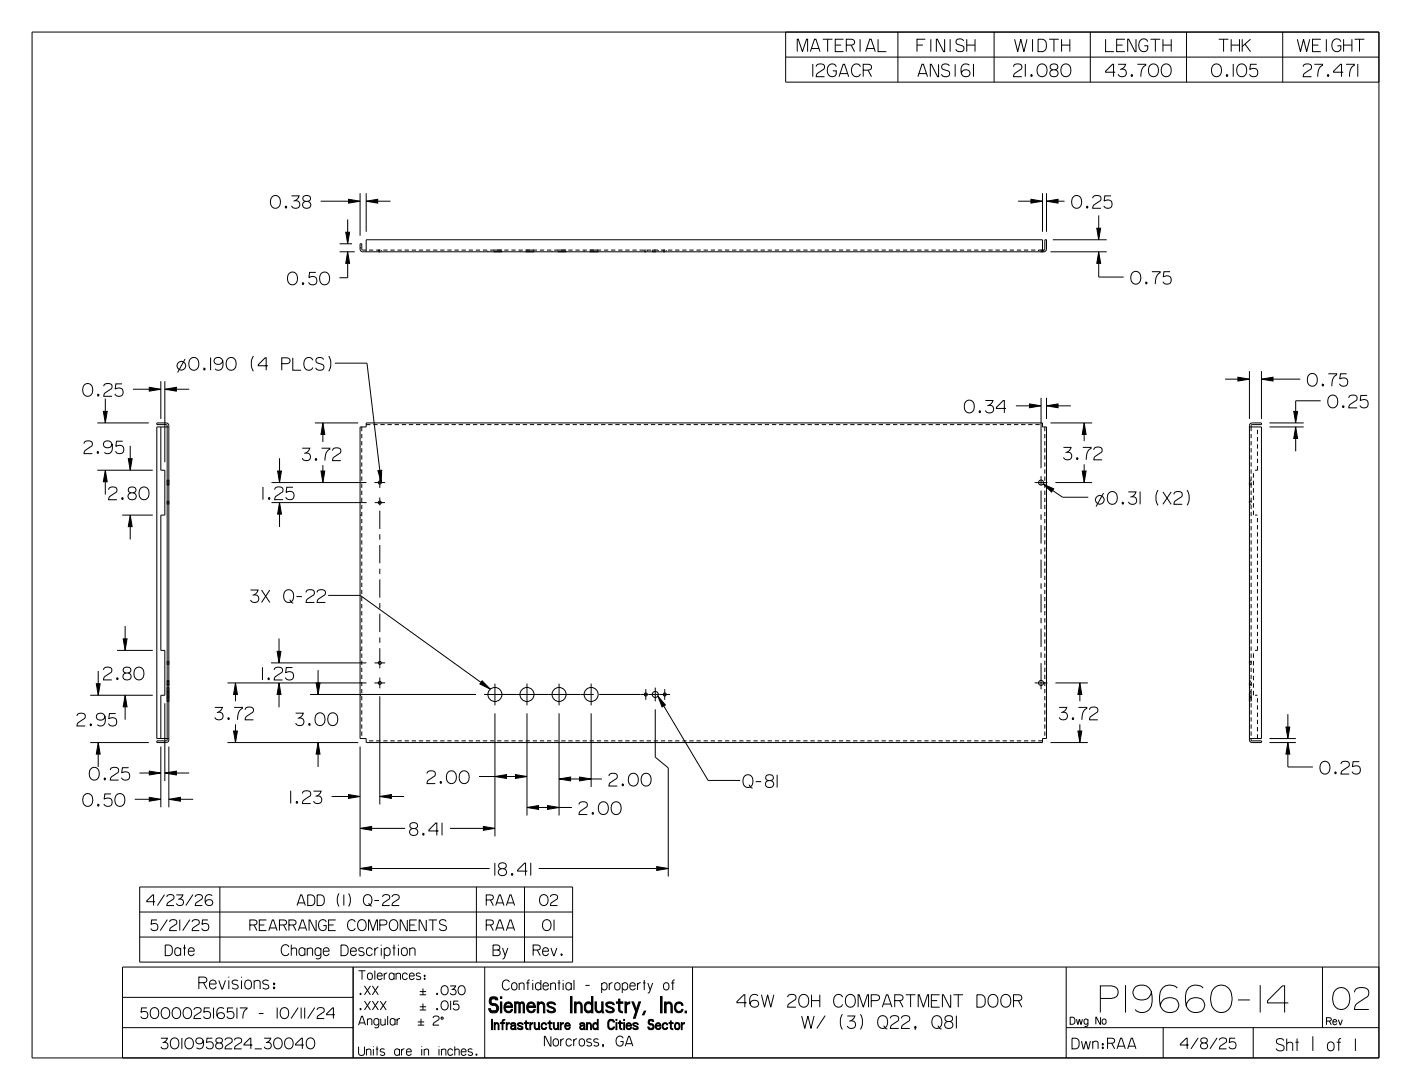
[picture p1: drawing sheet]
<svg xmlns="http://www.w3.org/2000/svg" width="279mm" height="216mm" viewBox="0 0 279 216" stroke-linecap="round" stroke-linejoin="round" font-family="sans-serif">
<defs><g id="words">
<text font-size="4.1" x="89.3" y="200.6">Siemens Industry, Inc.</text>
<text font-size="2.6" x="91.2" y="203.9">Infrastructure and Cities Sector</text>
<g font-size="2.2">
<text x="40.4" y="195.9">Revisions:</text>
<text x="253.3" y="208.2">Sht</text>
<text x="263.2" y="208.2">of</text>
</g>
<g font-size="2">
<text x="97.3" y="179.4">RAA</text>
<text x="97.3" y="184.3">RAA</text>
<text x="33.2" y="189.3">Date</text>
<text x="58.2" y="189.3">Change Description</text>
<text x="97.9" y="189.3">By</text>
<text x="106.2" y="189.3">Rev.</text>
<text x="219.3" y="207.8">RAA</text>
</g>
<g font-size="1.8">
<text x="102.4" y="196.1">Confidential - property of</text>
<text x="110" y="207.2">Norcross, GA</text>
</g>
<g font-size="1.7">
<text x="70.6" y="194">Tolerances:</text>
<text x="70.6" y="203.1">Angular</text>
<text x="70.6" y="209.1">Units are in inches.</text>
</g>
<g font-size="1.3">
<text x="211.9" y="202.9">Dwg No</text>
<text x="262.7" y="203">Rev</text>
</g>
</g></defs>
<g fill="none" stroke="#000" stroke-width=".2">
<path d="M6.3 6.3h266.7v203.2h-266.7zM155.6 6.3v10h117.4M155.6 11.3h117.4M157.9 10.2v-2.4h.2l.8 2.4 .8-2.4h.2v2.4M160.5 10.2l.8-2.4h.3l.8 2.4M160.7 9.6h1.5M160.9 12.7v2.5M161.6 13.2a.89 .89 0 0 1 .8-.6 .89 .89 0 0 1 .9 .5 .54 .54 0 0 1-.4 .7l-1.1 .8-.2 .6h1.7M162.9 7.8h1.9M163.9 7.8v2.4M165.4 8.9h1.2M165.6 13.2a.95 .95 0 0 0-1.2-.5 .95 .95 0 0 0-.6 1.1 1 1 0 0 0 .5 1.2 1 1 0 0 0 1.2-.2l.1-.8h-.7"/>
<path d="M166.1 15.2l.9-2.5h.2l.9 2.5M166.3 14.6h1.6M167 7.8h-1.6v2.4h1.6M167.6 8.9h1a.58 .58 0 0 0 .6-.5 .58 .58 0 0 0-.6-.6h-1v2.4M168.5 8.9l.7 1.3M170.3 7.8v2.4M170.4 13.2a.95 .95 0 0 0-1.2-.5 .95 .95 0 0 0-.6 1.1 1 1 0 0 0 .5 1.2 1 1 0 0 0 1.2-.2l.1-.2M170.9 13.9h1.1a.58 .58 0 0 0 .6-.6 .58 .58 0 0 0-.6-.6h-1.1v2.5M171.4 10.2l.8-2.4h.3l.8 2.4M171.6 9.6h1.5M171.9 13.9l.7 1.3M173.9 7.8v2.4h1.6"/>
<path d="M177.8 6.3v10M181.6 8.9h1.1M181.8 15.2l.8-2.5h.2l.9 2.5M182 14.6h1.5M183.2 7.8h-1.6v2.4M184.3 7.8v2.4M185.9 12.7v2.5h-.3l-1.2-2.5h-.2v2.5M187.1 7.8v2.4h-.3l-1.2-2.4h-.2v2.4M188 13.1a.73 .73 0 0 0-1-.5 .73 .73 0 0 0-.3 1.1l1 .3a.66 .66 0 0 1 .3 .9 .66 .66 0 0 1-.9 .3l-.4-.1-.3-.4M188.1 7.8v2.4M189.1 12.7v2.5M190.8 8.1a.73 .73 0 0 0-1-.4 .73 .73 0 0 0-.3 1l1 .4a.66 .66 0 0 1 .3 .9 .66 .66 0 0 1-.9 .2l-.4-.1-.3-.3"/>
<path d="M191.4 8.9h1.7M191.4 7.8v2.4M191.9 12.9a1.03 1.03 0 0 0-1.3-.1 1.03 1.03 0 0 0-.3 1.3 .91 .91 0 0 0 .7 1.1 .91 .91 0 0 0 1.1-.8 .88 .88 0 0 0-.9-.6 .88 .88 0 0 0-.8 .8M192.8 12.7v2.5M193.1 7.8v2.4M196.8 6.3v10M200.7 13.2a.89 .89 0 0 1 .8-.6 .89 .89 0 0 1 .8 .5 .54 .54 0 0 1-.3 .7l-1.2 .8-.1 .6h1.6M200.9 7.8l.6 2.4 .6-2.4 .7 2.4 .6-2.4M203 12.7v2.5M204.2 14.8l.2 .1-.1 .2-.2-.1zM204.5 7.8v2.4M205.6 7.8h1a1.37 1.37 0 0 1-.2 2.4h-.8z"/>
<path d="M205.6 13a1.02 1.02 0 0 1 1.3-.2 1.02 1.02 0 0 1 .4 1.2 1.03 1.03 0 0 1-1.1 1.2 1.03 1.03 0 0 1-.9-1.4zM207.7 7.8h2M208 12.9a.72 .72 0 0 1 1-.2 .72 .72 0 0 1 .2 1 .74 .74 0 0 1-.9 .1 .74 .74 0 0 1-.3-.9zM208.5 13.8a.71 .71 0 0 0-.6 .9 .71 .71 0 0 0 .9 .5 .69 .69 0 0 0 .7-.7 .69 .69 0 0 0-.6-.7M208.7 7.8v2.4M210.2 8.9h1.6M210.2 7.8v2.4M210.3 13a1.02 1.02 0 0 1 1.3-.2 1.02 1.02 0 0 1 .5 1.2 1.03 1.03 0 0 1-1.2 1.2 1.03 1.03 0 0 1-.8-1.4zM211.8 7.8v2.4M215.9 6.3v10M218.9 7.8v2.4h1.7M220.8 14.3h-1.9v-.2l1.4-1.4h.2v2.5"/>
<path d="M221.1 8.9h1.2M221.4 12.7h1.5l-.5 .8-.6 .3M222.1 13.7a.81 .81 0 0 1 .8 1.1 .81 .81 0 0 1-1.4 .1l-.1-.2M222.8 7.8h-1.7v2.4h1.7M224.1 14.8l.2 .1-.1 .2-.2-.1zM224.9 7.8v2.4h-.2l-1.2-2.4h-.2v2.4M225.2 12.7h1.7v.2a2.03 2.03 0 0 0-1 2.3M227.3 8.2a.95 .95 0 0 0-1.2-.4 .95 .95 0 0 0-.6 1.1 1 1 0 0 0 .4 1.2 1 1 0 0 0 1.3-.3l.1-.7h-.7M227.7 13a1.02 1.02 0 0 1 1.3-.2 1.02 1.02 0 0 1 .4 1.2 1.03 1.03 0 0 1-1.1 1.2 1.03 1.03 0 0 1-.9-1.4zM227.8 7.8h1.9M228.8 7.8v2.4M230.2 13a1.02 1.02 0 0 1 1.3-.2 1.02 1.02 0 0 1 .4 1.2 1.03 1.03 0 0 1-1.1 1.2 1.03 1.03 0 0 1-.9-1.4z"/>
<path d="M230.3 8.9h1.6M230.3 7.8v2.4M231.9 7.8v2.4M234.9 6.3v10M240.2 13a1.02 1.02 0 0 1 1.2-.2 1.02 1.02 0 0 1 .5 1.2 1.03 1.03 0 0 1-1.1 1.2 1.03 1.03 0 0 1-.9-1.4zM241.3 7.8h1.9M242.3 7.8v2.4M242.9 14.8l.2 .1-.1 .2-.2-.1zM243.8 8.9h1.6M243.8 7.8v2.4M244.2 12.7v2.5M245.2 13a1.02 1.02 0 0 1 1.2-.2 1.02 1.02 0 0 1 .5 1.2 1.03 1.03 0 0 1-1.2 1.2 1.03 1.03 0 0 1-.8-1.4z"/>
<path d="M245.4 7.8v2.4M246 7.8v2.4M246.5 8.7l1.1 1.5M247.6 7.8l-1.6 1.4M248.9 12.7h-1.3l-.1 1.1a.92 .92 0 0 1 1.3-.1 .92 .92 0 0 1 0 1.4l-.7 .1-.4-.1-.3-.4M254 6.3v10M256.9 7.8l.6 2.4 .6-2.4 .6 2.4 .7-2.4M258.1 13.2a.89 .89 0 0 1 .8-.6 .89 .89 0 0 1 .8 .5 .54 .54 0 0 1-.3 .7l-1.2 .8-.1 .6h1.6M259.9 8.9h1.2M260.2 12.7h1.7v.2a2.03 2.03 0 0 0-1 2.3M261.5 7.8h-1.6v2.4h1.6M262.6 7.8v2.4"/>
<path d="M262.9 14.8l.2 .1-.1 .2-.2-.1zM265.5 8.2a.95 .95 0 0 0-1.2-.4 .95 .95 0 0 0-.6 1.1 1 1 0 0 0 .5 1.2 1 1 0 0 0 1.2-.3l.1-.7h-.7M266 14.3h-1.9v-.2l1.3-1.4h.2v2.5M266.1 8.9h1.6M266.1 7.8v2.4M266.5 12.7h1.7v.2a2.03 2.03 0 0 0-1 2.3M267.7 7.8v2.4M268.2 7.8h2M268.9 12.7v2.5M269.2 7.8v2.4M53.8 39.1a1.02 1.02 0 0 1 1.3-.2 1.02 1.02 0 0 1 .4 1.2 1.03 1.03 0 0 1-1.1 1.2 1.03 1.03 0 0 1-.9-1.4zM57.7 38.8h1.5l-.5 .7-.6 .3"/>
<path d="M58.4 39.8a.81 .81 0 0 1 .9 1.1 .81 .81 0 0 1-1.4 .1l-.2-.2M60 39a.72 .72 0 0 1 1.1-.3 .72 .72 0 0 1 .2 1.1 .74 .74 0 0 1-.9 .1 .74 .74 0 0 1-.4-.9zM60.5 39.9a.71 .71 0 0 0-.6 .9 .71 .71 0 0 0 1 .5 .69 .69 0 0 0 .7-.7 .69 .69 0 0 0-.7-.7M63.5 39.9h5.5M69 39.5l2.3 .4-2.3 .3zM71.3 38.3v8.4M72.5 39.9l2.3-.4v.7zM72.5 38.3v7.6M74.8 39.9h2.5M201.6 39.9h2.5M204.1 39.5l2.3 .4-2.3 .3zM206.4 38.3v7.6"/>
<path d="M207.2 39.9l2.3-.4v.7zM207.2 38.3v7.6M209.5 39.9h1.3M212.5 39.1a1.02 1.02 0 0 1 1.3-.2 1.02 1.02 0 0 1 .4 1.2 1.03 1.03 0 0 1-1.1 1.2 1.03 1.03 0 0 1-.9-1.4zM216.4 39.3a.89 .89 0 0 1 .8-.6 .89 .89 0 0 1 .8 .5 .54 .54 0 0 1-.3 .7l-1.2 .8-.1 .6h1.6M220 38.8h-1.2l-.2 1a.92 .92 0 0 1 1.4 0 .92 .92 0 0 1-.1 1.3l-.4 .2-.5-.1-.4-.4M56.6 40.8l.2 .2-.1 .2-.2-.2zM57.2 54.2a1.02 1.02 0 0 1 1.3-.2 1.02 1.02 0 0 1 .4 1.3 1.03 1.03 0 0 1-1.1 1.1 1.03 1.03 0 0 1-.9-1.4zM59.9 56l.2 .1v.2l-.2-.1zM62.5 54h-1.2l-.1 1a.92 .92 0 0 1 1.3-.1 .92 .92 0 0 1 0 1.4l-.4 .1-.6-.1-.4-.4M63.6 54.2a1.02 1.02 0 0 1 1.2-.2 1.02 1.02 0 0 1 .5 1.3 1.03 1.03 0 0 1-1.2 1.1 1.03 1.03 0 0 1-.8-1.4zM67.3 49.9h2.9"/>
<path d="M67.3 48.3h2.4M68.5 46h.7l-.4 2.3zM68.8 49.9l.4 2.3h-.7zM68.8 43.5v2.5M68.8 52.2v2.8h-1.6M71.3 49.1h.2M72.5 49.9v-2.4h133.9v2.4M72.5 49.5h-.8l-.1-1.2h-.3l.1 1.3 .4 .3h134.9l.3-.1 .2-.5v-1.8h-.3l-.1 2h-1.2M73.1 49.5h.8M74.5 49.5h.8M74.9 49.5v.2M75.5 49.5v.2"/>
<path d="M75.9 49.5h.8M77.3 49.5h.8M78.7 49.5h.9M80.1 49.5h.9M81.5 49.5h.9M82.9 49.5h.9M84.3 49.5h.9M85.8 49.5h.8M87.2 49.5h.8M88.6 49.5h.8M90 49.5h.8M91.4 49.5h.8"/>
<path d="M92.8 49.5h.9M94.2 49.5h.9M95.6 49.5h.9M96.6 49.7v.2M97 49.5h2.4M99.4 49.7v.2M99.9 49.5h.8M101.3 49.5h.8M102.7 49.5h.8M103 49.7v.2M104.1 49.5h2.2M105.7 49.7v.2"/>
<path d="M106.9 49.5h.9M108.3 49.5h.9M109.3 49.7v.2M109.7 49.5h2.4M112.1 49.7v.2M112.5 49.5h.9M114 49.5h.8M115.4 49.5h.8M115.7 49.7v.2M116.8 49.5h2.2M118.4 49.7v.2M119.6 49.5h.8"/>
<path d="M121 49.5h.8M122.4 49.5h.9M123.8 49.5h.9M125.2 49.5h.9M126.6 49.5h.9M127.9 49.5h-.3v.2M128.1 49.5h.8M128.2 49.5v.2M130.3 49.5h-1.1v.2M130.3 49.5v.2M130.9 49.5h.8M131.3 49.5v.2"/>
<path d="M131.9 49.5v.2M132.3 49.5h.8M133.7 49.5h.8M135.1 49.5h.8M136.5 49.5h.9M137.9 49.5h.9M139.3 49.5h.9M140.7 49.5h.9M142.1 49.5h.9M143.6 49.5h.8M145 49.5h.8M146.4 49.5h.8"/>
<path d="M147.8 49.5h.8M149.2 49.5h.8M150.6 49.5h.9M152 49.5h.9M153.4 49.5h.9M154.8 49.5h.9M156.2 49.5h.9M157.7 49.5h.8M159.1 49.5h.8M160.5 49.5h.8M161.9 49.5h.8M163.3 49.5h.8"/>
<path d="M164.7 49.5h.8M166.1 49.5h.9M167.5 49.5h.9M168.9 49.5h.9M170.3 49.5h.9M171.8 49.5h.8M173.2 49.5h.8M174.6 49.5h.8M176 49.5h.8M177.4 49.5h.8M178.8 49.5h.8M180.2 49.5h.9"/>
<path d="M181.6 49.5h.9M183 49.5h.9M184.4 49.5h.9M185.8 49.5h.9M187.3 49.5h.8M188.7 49.5h.8M190.1 49.5h.8M191.5 49.5h.8M192.9 49.5h.8M194.3 49.5h.9M195.7 49.5h.9M197.1 49.5h.9"/>
<path d="M198.5 49.5h.9M199.9 49.5h.9M201.4 49.5h.8M202.8 49.5h.8M204.2 49.5h.8M205.6 49.5v.2M206.6 49.5v.2M208 49.9h11.2M208.5 47.5h10.7M215.2 40.8l.2 .2-.1 .2-.2-.2zM217.2 45.2h.7l-.3 2.3zM217.6 49.9l.3 2.3h-.7z"/>
<path d="M217.6 52.2v2.7h4.9M217.6 42.7v2.5M224.2 54.1a1.02 1.02 0 0 1 1.3-.2 1.02 1.02 0 0 1 .4 1.2 1.03 1.03 0 0 1-1.1 1.2 1.03 1.03 0 0 1-.9-1.4zM226.9 55.9l.2 .1v.2l-.2-.1zM228.1 53.8h1.6v.2a2.03 2.03 0 0 0-.9 2.3M231.7 53.8h-1.2l-.2 1a.92 .92 0 0 1 1.4 0 .92 .92 0 0 1-.1 1.3l-.6 .2-.5-.2-.2-.3M16.8 76.2a1.04 1.04 0 0 1 1.2 0 1.04 1.04 0 0 1 .4 1.1 1.03 1.03 0 0 1-1.2 1.2 1.03 1.03 0 0 1-.8-1.4l.1-.6zM19.4 78.1l.2 .1-.1 .2-.2-.1zM20.5 76.5a.89 .89 0 0 1 .8-.6 .89 .89 0 0 1 .9 .5 .54 .54 0 0 1-.4 .7l-1.1 .9-.2 .5h1.7M20.8 78.9v2.6M24.2 76h-1.3l-.1 1.1a.92 .92 0 0 1 1.3-.1 .92 .92 0 0 1 0 1.4l-.7 .1-.4-.1-.3-.4M26.3 77.1h3.3"/>
<path d="M29.6 76.7l2.2 .4-2.2 .4zM31.8 75.5v7.5M32.6 77.1l2.3-.4v.8zM32.6 75.5v16.1M34.9 77.1h2.6M36.7 71.1l-1.5 2.7M37.8 71a1.04 1.04 0 0 1 1.2 0 1.04 1.04 0 0 1 .4 1.2 1.03 1.03 0 0 1-1.1 1.1 1.03 1.03 0 0 1-.9-1.3l.1-.6zM40.4 72.9l.2 .2-.1 .2-.2-.2zM41.7 70.8v2.5M44.1 71.4a.81 .81 0 0 1-1.1 .8 .81 .81 0 0 1-.3-1.3 1.07 1.07 0 0 1 1.2 .2 1.07 1.07 0 0 1 .3 1.2 .92 .92 0 0 1-.6 1 .92 .92 0 0 1-1-.2M45.1 71.1a1.02 1.02 0 0 1 1.2-.1 1.02 1.02 0 0 1 .5 1.2 1.03 1.03 0 0 1-1.2 1.1 1.03 1.03 0 0 1-.8-1.3zM50.2 70.5a2.79 2.79 0 0 0 0 3"/>
<path d="M53.1 72.4h-2v-.2l1.4-1.3h.2v2.4M55.8 72h1a.58 .58 0 0 0 .6-.5 .58 .58 0 0 0-.6-.6h-1v2.4M58 70.9v2.4h1.6M61.9 71.4a.95 .95 0 0 0-1.1-.5 .95 .95 0 0 0-.6 1.1 1 1 0 0 0 .4 1.2 1 1 0 0 0 1.3-.3v-.1M64.1 71.2a.73 .73 0 0 0-1-.4 .73 .73 0 0 0-.3 1l1 .4a.66 .66 0 0 1 .3 .9 .66 .66 0 0 1-.9 .2l-.4-.1-.3-.3M65.1 70.5a2.79 2.79 0 0 1 0 3M66.3 71.9h6.4l2.5 21.3M191.2 79.6a1.02 1.02 0 0 1 1.3-.2 1.02 1.02 0 0 1 .4 1.2 1.03 1.03 0 0 1-1.1 1.2 1.03 1.03 0 0 1-.9-1.4zM195.1 79.3h1.5l-.5 .8-.6 .3M206.1 78.8v13.9M207.2 78.8v4.2M242.6 75.1h2.5"/>
<path d="M245.1 74.7l2.3 .4-2.3 .4zM247.4 73.5v9.5M249.8 75.1l2.3-.4v.8zM249.8 73.5v9.5M252.1 75.1h5.4M259.1 74.3a1.02 1.02 0 0 1 1.3-.2 1.02 1.02 0 0 1 .5 1.2 1.03 1.03 0 0 1-1.2 1.2 1.03 1.03 0 0 1-.8-1.4zM261.5 79.4h-4.9v2.1M261.9 76.1l.2 .1-.1 .2-.2-.1zM263 74h1.7v.2a2.03 2.03 0 0 0-1 2.3M263.2 78.6a1.02 1.02 0 0 1 1.3-.2 1.02 1.02 0 0 1 .4 1.2 1.03 1.03 0 0 1-1.1 1.2 1.03 1.03 0 0 1-.9-1.4zM266.7 74h-1.3l-.1 1.1a.92 .92 0 0 1 1.3-.1 .92 .92 0 0 1 0 1.4l-.7 .1-.4-.1-.3-.4M267.1 78.8a.89 .89 0 0 1 .8-.6 .89 .89 0 0 1 .8 .5 .54 .54 0 0 1-.3 .7l-1.2 .8-.1 .6h1.6"/>
<path d="M270.7 78.3h-1.2l-.2 1.1a.92 .92 0 0 1 1.4-.1 .92 .92 0 0 1-.1 1.4l-.4 .1-.5-.1-.4-.4M16.6 87.9a.89 .89 0 0 1 .8-.6 .89 .89 0 0 1 .9 .5 .54 .54 0 0 1-.4 .7l-1.1 .8-.2 .6h1.7M19.3 83.8h10.2M19.3 93.1h11M19.3 89.4l.2 .2-.1 .2-.2-.1zM20.5 81.5h.7l-.4 2.3zM20.8 93.1l.4 2.3h-.7zM20.8 95.4v2.6M21.5 97a.89 .89 0 0 1 .8-.6 .89 .89 0 0 1 .9 .5 .54 .54 0 0 1-.4 .7l-1.2 .8-.1 .6h1.7M22.2 87.9a.81 .81 0 0 1-1.1 .8 .81 .81 0 0 1-.4-1.2 1.07 1.07 0 0 1 1.3 .1 1.07 1.07 0 0 1 .3 1.2 .92 .92 0 0 1-.6 1 .92 .92 0 0 1-1-.2M24.2 98.6l.2 .1-.1 .2-.2-.1zM24.3 87.4h-1.2l-.2 1a.92 .92 0 0 1 1.4 0 .92 .92 0 0 1-.1 1.3l-.6 .2-.5-.2-.2-.3"/>
<path d="M25.4 90.9h.8l-.4 2.2zM25.5 96.7a.72 .72 0 0 1 1-.2 .72 .72 0 0 1 .2 1 .74 .74 0 0 1-.9 .1 .74 .74 0 0 1-.3-.9zM25.8 88.3v2.6M26 97.6a.71 .71 0 0 0-.6 .9 .71 .71 0 0 0 .9 .5 .69 .69 0 0 0 .7-.7 .69 .69 0 0 0-.6-.7M27.9 96.7a1.04 1.04 0 0 1 1.2 0 1.04 1.04 0 0 1 .4 1.1 1.03 1.03 0 0 1-1.1 1.2 1.03 1.03 0 0 1-.9-1.4l.2-.6zM31.1 83.8h1.8a.53 .53 0 0 1 .5 .5v62.2v.3l-.5 .3h-1.8v-.4h1.8l.2-.2v-62.2l-.2-.2h-1.8zM31.8 84.6v8.5h.8v8.9h-.8v26.8h.8v8.9h-.8v8.6M33.1 99.9h.3M33.1 99.2h.3M33.1 96.1h.3M33.1 95.9h.3M33.1 95.3h.3"/>
<path d="M33.1 95.1h.3M33.4 84.6h-2.3v61.7h2.3M52.1 96.4v2.6M53.2 98.6l.2 .1v.2l-.2-.1zM53.8 99.6h18.8M53.8 95.6h18.8M54.4 97a.89 .89 0 0 1 .8-.6 .89 .89 0 0 1 .8 .5 .54 .54 0 0 1-.3 .7l-1.2 .8-.1 .6h1.6M55 93.3h.7l-.3 2.3zM55.4 99.6l.3 2.2h-.7zM55.4 90.8v2.5M58 96.5h-1.2l-.1 1a.92 .92 0 0 1 1.3 0 .92 .92 0 0 1 0 1.3l-.5 .2-.5-.1-.4-.4M59.8 88.8h1.5l-.4 .7-.7 .3"/>
<path d="M60.5 89.7a.81 .81 0 0 1 .9 1.2 .81 .81 0 0 1-1.4 .1l-.2-.2M62.3 83.8h8.6M62.5 90.8l.2 .2-.1 .2-.2-.2zM63.6 93.3h.7l-.4 2.3zM63.7 88.8h1.6v.2a2.03 2.03 0 0 0-1 2.2M63.9 83.8l.4 2.3h-.7zM63.9 86.1v1.4M63.9 92.1v1.2M65.9 89.3a.89 .89 0 0 1 .7-.6 .89 .89 0 0 1 .9 .5 .54 .54 0 0 1-.4 .7l-1.1 .8-.1 .5h1.6M71.3 84.6h1.2v-.8h133.9v.8h.8v61.7h-.8v.8h-133.9v-.8h-1.2zM71.3 93.1h.2M71.6 84.6v.8"/>
<path d="M71.6 86v.8M71.6 87.4v.8M71.6 88.8v.8M71.6 90.2v.8M71.6 91.6v.8M71.6 93v.8M71.6 94.4v.8M71.6 95.8v.8M71.6 97.2v.8M71.6 98.6v.8M71.6 100v.8M72.5 84.1h.9"/>
<path d="M73.9 84.1h.9M74.1 95.6h2.2M74.2 99.6h2M74.8 93.2l.8-.1-.1 2.4zM75.2 94.5v2.1M75.2 98.5v1.6M75.3 84.1h.9M76.7 84.1h.9M78.1 84.1h.9M79.6 84.1h.8M81 84.1h.8M82.4 84.1h.8"/>
<path d="M83.8 84.1h.8M85.2 84.1h.8M86.6 84.1h.9M88 84.1h.9M89.4 84.1h.9M90.8 84.1h.9M92.2 84.1h.9M93.7 84.1h.8M95.1 84.1h.8M96.5 84.1h.8M97.9 84.1h.8M99.3 84.1h.8"/>
<path d="M100.7 84.1h.8M102.1 84.1h.9M103.5 84.1h.9M104.9 84.1h.9M106.3 84.1h.9M107.8 84.1h.8M109.2 84.1h.8M110.6 84.1h.8M112 84.1h.8M113.4 84.1h.8M114.8 84.1h.8M116.2 84.1h.9"/>
<path d="M117.6 84.1h.9M119 84.1h.9M120.4 84.1h.9M121.8 84.1h.9M123.3 84.1h.8M124.7 84.1h.8M126.1 84.1h.8M127.5 84.1h.8M128.9 84.1h.8M130.3 84.1h.9M131.7 84.1h.9M133.1 84.1h.9"/>
<path d="M134.5 84.1h.9M135.9 84.1h.9M137.4 84.1h.8M138.8 84.1h.8M140.2 84.1h.8M141.6 84.1h.8M143 84.1h.8M144.4 84.1h.8M145.8 84.1h.9M147.2 84.1h.9M148.6 84.1h.9M150 84.1h.9"/>
<path d="M151.5 84.1h.8M152.9 84.1h.8M154.3 84.1h.8M155.7 84.1h.8M157.1 84.1h.8M158.5 84.1h.8M159.9 84.1h.9M161.3 84.1h.9M162.7 84.1h.9M164.1 84.1h.9M165.5 84.1h.9M167 84.1h.8"/>
<path d="M168.4 84.1h.8M169.8 84.1h.8M171.2 84.1h.8M172.6 84.1h.8M174 84.1h.9M175.4 84.1h.9M176.8 84.1h.9M178.2 84.1h.9M179.6 84.1h.9M181.1 84.1h.8M182.5 84.1h.8M183.9 84.1h.8"/>
<path d="M185.3 84.1h.8M186.7 84.1h.8M188.1 84.1h.8M189.5 84.1h.9M190.9 84.1h.9M192.3 84.1h.9M193.7 84.1h.9M194 81.4l.2 .1-.1 .2-.2-.1zM195.2 84.1h.8M195.8 80.3a.81 .81 0 0 1 .9 1.1 .81 .81 0 0 1-1.5 .1l-.1-.2M196.6 84.1h.8M198 84.1h.8"/>
<path d="M199.2 80.9h-1.9v-.2l1.4-1.4h.2v2.5M199.4 84.1h.8M200.8 84.1h.8M201.2 80.4h2.7M202.2 84.1h.8M203.6 84.1h.9M203.9 80l2.2 .4-2.2 .4zM204.9 95.6h2.5M205 84.1h.9M206.1 94.3v1.8M206.1 97.2v3.6M206.4 84.1h.1"/>
<path d="M206.6 95.9l2.1 .9-.5 .7zM206.9 84.6v.8M206.9 86v.8M206.9 87.4v.8M206.9 88.8v.8M206.9 90.2v.8M206.9 91.6v.8M206.9 93v.8M206.9 94.4v.8M206.9 95.8v.8M206.9 97.2v.8M206.9 98.6v.8"/>
<path d="M206.9 100v.8M207.2 80.4l2.3-.4v.8zM208 83.8h8.3M208.4 97.2l2 1.3h5.1M209 95.6h7.3M209.5 80.4h2.5M210.6 88.6h1.5l-.5 .8-.6 .2M211.3 89.6a.81 .81 0 0 1 .8 1.1 .81 .81 0 0 1-1.4 .1l-.1-.2M213.2 90.7l.3 .1-.1 .2-.2-.1zM214.3 93.3h.8l-.4 2.3zM214.4 88.6h1.6v.2a2.03 2.03 0 0 0-.9 2.3M214.7 83.8l.4 2.3h-.8z"/>
<path d="M214.7 86.1v1.3M214.7 92v1.3M216.6 89.1a.89 .89 0 0 1 .8-.6 .89 .89 0 0 1 .8 .5 .54 .54 0 0 1-.3 .7l-1.2 .8-.1 .6h1.6M218.5 97.7l-1.5 2.6M219.7 97.6a1.04 1.04 0 0 1 1.2 0 1.04 1.04 0 0 1 .3 1.1 1.03 1.03 0 0 1-1.1 1.2 1.03 1.03 0 0 1-.8-1.4l.1-.6zM222.3 99.5l.2 .1-.1 .2-.2-.1zM223.4 97.4h1.5l-.4 .8-.7 .3M224.1 98.4a.81 .81 0 0 1 .9 1.1 .81 .81 0 0 1-1.4 .1l-.2-.2M225.8 97.4v2.5M229.3 97.1a2.79 2.79 0 0 0 0 3M230.3 97.4l1.6 2.5M231.9 97.4l-1.6 2.5"/>
<path d="M232.5 97.9a.89 .89 0 0 1 .8-.6 .89 .89 0 0 1 .8 .5 .54 .54 0 0 1-.3 .7l-1.2 .8-.1 .6h1.6M235.1 97.1a2.79 2.79 0 0 1 0 3M247.4 84.6h2.4v61.7h-2.4M247.4 96.1h.2M247.4 95.1h.2M247.5 99.9h.2M247.5 99.2h.2M247.5 95.9h.2M247.5 95.3h.2M247.7 85.4l.1-1.2 2-.1v-.3h-1.9l-.4 .2-.1 .3v62.2l.3 .5 .2 .1h1.9v-.4h-1.9h-.1l-.1-.4M247.7 86v.8M247.7 87.4v.8"/>
<path d="M247.7 88.8v.8M247.7 90.2v.8M247.7 91.6v.8M247.7 93v.8M247.7 94.4v.8M247.7 95.5v1.1M247.7 97.2v.8M247.7 98.6v1M247.7 100v.8M248.2 93.7v.9M248.2 95.2v.9M248.2 96.7v.9"/>
<path d="M248.2 98.2v.9M248.2 99.7v.8M249 92.3v.8h-.5M249 85.1v.9M249 86.6v.8M249 88v.9M249 89.4v.9M249 90.9v.8M251.4 83.8h6.8M251.4 84.6h6.8M256.2 81.5h.7l-.3 2.3zM256.6 84.6l.3 2.3h-.7z"/>
<path d="M256.6 86.9v2.5M265.9 80.4l.2 .1v.2l-.2-.1zM24.2 102h6.1M25.8 102l.4 2.3h-.8zM25.8 104.3v2.6M49.6 116.9h1.5l-.5 .7-.6 .3M50.3 117.8a.81 .81 0 0 1 .9 1.2 .81 .81 0 0 1-1.5 .1l-.1-.2M51.8 116.9l1.6 2.4M53.4 116.9l-1.6 2.4M55.4 101.8v2.6M56.6 117a1.04 1.04 0 0 1 1.2 0 1.04 1.04 0 0 1 .3 1.2 1.03 1.03 0 0 1-1.1 1.1 1.03 1.03 0 0 1-.8-1.3l.1-.7zM57.3 118.9l.4 .4 .4 .2"/>
<path d="M58.7 118.2h1.1M60.6 117.3a.89 .89 0 0 1 .8-.5 .89 .89 0 0 1 .9 .5 .54 .54 0 0 1-.4 .7l-1.2 .8-.1 .5h1.7M62.8 117.3a.89 .89 0 0 1 .8-.5 .89 .89 0 0 1 .8 .5 .54 .54 0 0 1-.3 .7l-1.2 .8-.1 .5h1.6M65 117.9h6.3l23.9 17.3M71.3 102h.2M71.6 101.4v.8M71.6 102.8v.8M71.6 104.2v.8M71.6 105.6v.8M71.6 107v.9M71.6 108.4v.9M71.6 109.8v.9"/>
<path d="M71.6 111.2v.9M71.6 112.6v.9M71.6 114v.9M71.6 115.4v.9M71.6 116.8v.9M71.6 118.2v.9M71.6 119.6v.9M75.2 101.1v3.7M75.2 105.8v1.1M75.2 108v3.6M75.2 112.6v1.1M75.2 114.8v3.6"/>
<path d="M75.2 119.5v1M206.1 101.9v1M206.1 104v3.7M206.1 108.7v1.1M206.1 110.8v3.7M206.1 115.6v1M206.1 117.7v3.6M206.9 101.4v.8M206.9 102.8v.8M206.9 104.2v.8M206.9 105.6v.8M206.9 107v.9"/>
<path d="M206.9 108.4v.9M206.9 109.8v.9M206.9 111.2v.9M206.9 112.6v.9M206.9 114v.9M206.9 115.4v.9M206.9 116.8v.9M206.9 118.2v.9M206.9 119.6v.9M247.7 101.4v.8M247.7 102.8v.8M247.7 104.2v.8"/>
<path d="M247.7 105.6v.8M247.7 107v.9M247.7 108.4v.9M247.7 109.8v.9M247.7 111.2v.9M247.7 112.6v.9M247.7 114v.9M247.7 115.4v.9M247.7 116.8v.9M247.7 118.2v.9M247.7 119.6v.9M248.2 101.1v.9"/>
<path d="M248.5 102h.5M249 102h.1M249 102.6v.8M249 104v.8M249 105.4v.9M249 106.8v.9M249 108.2v.9M249 109.6v.9M249 111.1v.8M249 112.5v.8M249 113.9v.8M249 115.3v.8"/>
<path d="M249 116.7v.8M249 118.1v.9M249 119.5v.9M17.9 137.7h12.4M19.1 135.4h.7l-.3 2.3zM19.5 132.9v2.5M20.5 132.7a.89 .89 0 0 1 .8-.6 .89 .89 0 0 1 .8 .5 .54 .54 0 0 1-.3 .7l-1.2 .8-.1 .6h1.6M23.2 134.3l.2 .1-.1 .2-.2-.1zM23.2 128.8h7.1M24.4 126.5h.8l-.4 2.3zM24.5 132.4a.72 .72 0 0 1 1-.3 .72 .72 0 0 1 .2 1.1 .74 .74 0 0 1-.9 .1 .74 .74 0 0 1-.3-.9zM24.8 137.7l.4 2.3h-.8z"/>
<path d="M24.8 124v2.5M24.9 133.3a.71 .71 0 0 0-.5 .9 .71 .71 0 0 0 .9 .5 .69 .69 0 0 0 .7-.7 .69 .69 0 0 0-.6-.7M26.8 132.5a1.02 1.02 0 0 1 1.3-.2 1.02 1.02 0 0 1 .4 1.2 1.03 1.03 0 0 1-1.1 1.2 1.03 1.03 0 0 1-.9-1.4zM32.6 139.3v15.4M33.1 138.9h.3M33.1 138.2h.3M33.1 137.9h.3M33.1 137.3h.3M33.1 137h.3M33.1 136.2h.3M33.1 135.8h.3M33.1 135.6h.3"/>
<path d="M33.1 135h.3M33.1 134.8h.3M33.1 131.6h.3M33.1 131h.3M45 135.3h27.6M46.6 135.3l.4 2.3h-.8zM46.6 137.6v1.3M52 132.2v2.5M53.1 134.3l.2 .1v.2l-.2-.1zM53.7 131.3h18.9M54.3 132.7a.89 .89 0 0 1 .8-.6 .89 .89 0 0 1 .8 .5 .54 .54 0 0 1-.3 .7l-1.2 .8-.1 .6h1.6M54.9 129h.7l-.3 2.3z"/>
<path d="M55.3 135.3l.3 2.3h-.7zM55.3 126.5v2.5M55.3 137.6v2.5M57.9 132.2h-1.2l-.1 1.1a.92 .92 0 0 1 1.3-.1 .92 .92 0 0 1 0 1.4l-.7 .1-.4-.1-.3-.4M61.4 137.6h32.9M62.6 135.3h.8l-.4 2.3zM63 132.7v2.6M71.3 137.7h.2M71.3 128.8h.2M71.6 121v.9M71.6 122.4v.9M71.6 123.8v.9"/>
<path d="M71.6 125.2v.9M71.6 126.6v.9M71.6 128.1v.8M71.6 129.5v.8M71.6 130.9v.8M71.6 132.3v.8M71.6 133.7v.8M71.6 135.1v.8M71.6 136.5v.8M71.6 137.9v.8M71.6 139.3v.8M74.1 135.3h2.2"/>
<path d="M74.1 131.3h2.2M75.2 121.6v3.6M75.2 126.3v1M75.2 128.4v4M75.2 134.2v2.1M75.2 137.9v21.4M95.5 134.9l1.6 1.6-2.1-1zM95.9 137.6h21.7M98 135.4v4.3M104.4 135.4v4.3M110.7 135.4v4.3M117.1 135.4v4.3"/>
<path d="M118.6 137.6h14.1M127.9 136.5v2.1M129.8 136.2v2.7M130.3 137.9l1.5 1.7-.7 .4zM131.4 139.8l8.8 14.8h6.4M131.6 136.5v2.1M204.9 135.3h2.5M206.1 122.4v1M206.1 124.5v3.7M206.1 129.2v1.1M206.1 131.3v5.2M206.9 121v.9"/>
<path d="M206.9 122.4v.9M206.9 123.8v.9M206.9 125.2v.9M206.9 126.6v.9M206.9 128.1v.8M206.9 129.5v.8M206.9 130.9v.8M206.9 132.3v.8M206.9 133.7v.8M206.9 135.1v.8M206.9 136.5v.8M206.9 137.9v.8"/>
<path d="M206.9 139.3v.8M209 135.3h6.4M213.8 135.3l.4 2.3h-.8zM213.8 137.6v1.3M247.4 138.9h.2M247.4 136.2h.2M247.4 135.8h.2M247.4 134.8h.2M247.5 138.2h.2M247.5 137.9h.2M247.5 137.3h.2M247.5 137h.2"/>
<path d="M247.5 135.6h.2M247.5 135h.2M247.5 131.6h.2M247.5 131h.2M247.7 121v.9M247.7 122.4v.9M247.7 123.8v.9M247.7 125.2v.9M247.7 126.6v.9M247.7 128.1v.8M247.7 129.5v.8M247.7 130.9v.8"/>
<path d="M247.7 132.3v.8M247.7 133.7v.8M247.7 135.1v.8M247.7 136.5v2.4M247.7 139.3v.8M248.2 129.4v.9M248.2 130.9v.9M248.2 132.4v.9M248.2 133.9v.9M248.2 135.3v.9M248.2 136.8v.9M248.5 137.7h.5"/>
<path d="M249 128v.8h-.5M249 120.9v.9M249 122.3v.9M249 123.7v.9M249 125.2v.8M249 126.6v.8M249 138.3v.8M249 139.7v.9M15.2 141.8a.89 .89 0 0 1 .8-.6 .89 .89 0 0 1 .9 .5 .54 .54 0 0 1-.4 .7l-1.1 .9-.2 .5h1.7M16.7 157.5a1.02 1.02 0 0 1 1.2-.2 1.02 1.02 0 0 1 .5 1.3 1.03 1.03 0 0 1-1.2 1.1 1.03 1.03 0 0 1-.8-1.4zM17.9 147.1h11.6M17.9 143.4l.2 .1-.1 .2-.2-.1z"/>
<path d="M17.9 152.3a1.02 1.02 0 0 1 1.3-.2 1.02 1.02 0 0 1 .5 1.3 1.03 1.03 0 0 1-1.2 1.1 1.03 1.03 0 0 1-.8-1.3zM19.4 159.3l.2 .1-.1 .2-.2-.1zM19.5 147.1l.3 2.3h-.7zM19.5 149.4v2.5M20.7 154.1l.2 .1-.1 .3-.2-.2zM20.8 141.9a.81 .81 0 0 1-1.1 .8 .81 .81 0 0 1-.4-1.3 1.07 1.07 0 0 1 1.3 .1 1.07 1.07 0 0 1 .3 1.3 .92 .92 0 0 1-.6 .9 .92 .92 0 0 1-1-.2M21.8 152.5a.89 .89 0 0 1 .8-.5 .89 .89 0 0 1 .9 .5 .54 .54 0 0 1-.4 .7l-1.1 .8-.2 .5h1.7M22 157.3h-1.2l-.2 1a.92 .92 0 0 1 1.4-.1 .92 .92 0 0 1-.1 1.4l-.7 .1-.4-.1-.2-.4M22.9 141.3h-1.2l-.2 1.1a.92 .92 0 0 1 1.4-.1 .92 .92 0 0 1-.1 1.4l-.4 .1-.5-.1-.4-.4M23.2 157.4a1.04 1.04 0 0 1 1.2 0 1.04 1.04 0 0 1 .3 1.2 1.03 1.03 0 0 1-1.1 1.1 1.03 1.03 0 0 1-.9-1.4l.2-.6zM24.8 140v2.5M25.5 152.1h-1.3l-.1 1a.92 .92 0 0 1 1.3-.1 .92 .92 0 0 1 0 1.4l-.7 .1-.4-.1-.3-.4"/>
<path d="M26.7 158.3h2.9M27.6 153.1h2M29.6 157.9l2.2 .4-2.2 .4zM29.6 152.7l2.2 .4-2.2 .4zM31.8 147.9v12M32.6 153.1l2.3-.4v.8zM33.4 158.3l2.3-.4v.8zM33.4 147.9v12M34.9 153.1h2.6M35.7 158.3h2.6M42.5 140.1h1.5l-.4 .8-.7 .2M43.2 141.1a.81 .81 0 0 1 .9 1.1 .81 .81 0 0 1-1.4 .1l-.2-.2"/>
<path d="M45 147.1h25.9M45.2 142.2l.2 .1-.1 .2-.2-.1zM46.2 144.8h.8l-.4 2.3zM46.4 140.1h1.6v.2a2.03 2.03 0 0 0-1 2.3M46.6 143.5v1.3M48.5 140.6a.89 .89 0 0 1 .8-.6 .89 .89 0 0 1 .9 .5 .54 .54 0 0 1-.4 .7l-1.1 .8-.2 .6h1.7M57.6 156.6v2.6M58.5 141.3h1.5l-.4 .7-.6 .3M58.7 158.8l.2 .1v.2l-.2-.1zM59.2 142.2a.81 .81 0 0 1 .9 1.1 .81 .81 0 0 1-1.4 .1l-.2-.2M59.9 157.2a.89 .89 0 0 1 .8-.6 .89 .89 0 0 1 .8 .5 .54 .54 0 0 1-.3 .7l-1.2 .8-.1 .6h1.6M61.2 143.3l.2 .1-.1 .3-.2-.2z"/>
<path d="M62.1 156.7h1.5l-.5 .8-.6 .2M62.6 141.5a1.02 1.02 0 0 1 1.3-.2 1.02 1.02 0 0 1 .5 1.3 1.03 1.03 0 0 1-1.2 1.1 1.03 1.03 0 0 1-.8-1.3zM62.8 157.7a.81 .81 0 0 1 .8 1.1 .81 .81 0 0 1-1.4 .1l-.1-.2M63 147.1l.4 2.3h-.8zM63 149.4v2.5M65.2 141.5a1.02 1.02 0 0 1 1.2-.2 1.02 1.02 0 0 1 .5 1.3 1.03 1.03 0 0 1-1.1 1.1 1.03 1.03 0 0 1-.9-1.3zM65.7 157.8h3.3M69 157.4l2.3 .4-2.3 .3zM71.3 147.9v25.7M71.6 140.7v.8M71.6 142.1v.8M71.6 143.5v.8"/>
<path d="M71.6 144.9v.8M72.5 146.7h.1M73.1 146.7h.8M74.5 146.7h.8M75.2 157.8l2.3-.4v.7zM75.9 146.7h.8M77.3 146.7h.8M77.5 157.8h2.5M78.7 146.7h.9M80.1 146.7h.9M81.5 146.7h.9M82.9 146.7h.9"/>
<path d="M84.3 146.7h.9M84.6 153.2a.89 .89 0 0 1 .8-.5 .89 .89 0 0 1 .8 .5 .54 .54 0 0 1-.3 .6l-1.2 .9-.1 .5h1.6M85.8 146.7h.8M87.2 146.7h.8M87.2 154.8l.2 .1v.2l-.2-.1zM88.6 146.7h.8M88.7 153a1.02 1.02 0 0 1 1.2-.2 1.02 1.02 0 0 1 .5 1.2 1.03 1.03 0 0 1-1.1 1.2 1.03 1.03 0 0 1-.9-1.4zM90 146.7h.8M91.2 153a1.02 1.02 0 0 1 1.3-.2 1.02 1.02 0 0 1 .4 1.2 1.03 1.03 0 0 1-1.1 1.2 1.03 1.03 0 0 1-.9-1.4zM91.4 146.7h.8M92.8 146.7h.9M94.2 146.7h.9"/>
<path d="M94.9 153.8h3.1M95.6 146.7h.9M97 146.7h.9M98 153.8l2.3-.4v.8zM98 141.3v24.4M98.4 146.7h.9M99.9 146.7h.8M100.3 153.8h1.8M101.3 146.7h.8M102.1 153.4l2.3 .4-2.3 .4zM102.7 146.7h.8M104.1 146.7h.8"/>
<path d="M104.4 159.9l2.2-.3v.7zM104.4 141.3v20.2M105.5 146.7h.8M106.6 159.9h1.8M106.9 146.7h.9M108.3 146.7h.9M108.4 159.6l2.3 .3-2.3 .4zM109.7 146.7h.9M110.7 154.3l2.3-.4v.8zM110.7 141.3v20.2M110.7 159.9h2.6M111.1 146.7h.9"/>
<path d="M112.5 146.7h.9M113 154.3h1.8M114 146.7h.8M114.7 159.4a.89 .89 0 0 1 .8-.6 .89 .89 0 0 1 .8 .5 .54 .54 0 0 1-.3 .7l-1.2 .8-.1 .5h1.6M114.8 153.9l2.3 .4-2.3 .4zM115.4 146.7h.8M116.8 146.7h.8M117.1 141.3v14.6M117.1 154.3h2.1M118.2 146.7h.8M118.8 159.2a1.02 1.02 0 0 1 1.2-.2 1.02 1.02 0 0 1 .5 1.2 1.03 1.03 0 0 1-1.2 1.1 1.03 1.03 0 0 1-.8-1.3zM119.6 146.7h.8"/>
<path d="M120.6 153.7a.89 .89 0 0 1 .8-.6 .89 .89 0 0 1 .8 .5 .54 .54 0 0 1-.3 .7l-1.2 .8-.1 .6h1.6M121 146.7h.8M121.3 159.2a1.02 1.02 0 0 1 1.3-.2 1.02 1.02 0 0 1 .4 1.2 1.03 1.03 0 0 1-1.1 1.1 1.03 1.03 0 0 1-.9-1.3zM122.4 146.7h.9M123.3 155.3l.2 .1-.1 .2-.2-.1zM123.8 146.7h.9M124.7 153.5a1.02 1.02 0 0 1 1.3-.2 1.02 1.02 0 0 1 .4 1.2 1.03 1.03 0 0 1-1.1 1.2 1.03 1.03 0 0 1-.9-1.4zM125.2 146.7h.9M126.6 146.7h.9M127.4 153.4a1.04 1.04 0 0 1 1.2 0 1.04 1.04 0 0 1 .3 1.1 1.03 1.03 0 0 1-1.1 1.2 1.03 1.03 0 0 1-.9-1.4l.2-.6zM128.1 146.7h.8M129.5 146.7h.8"/>
<path d="M129.8 140.5v9.5l2.5 2.1v21.5M130.9 146.7h.8M132.3 146.7h.8M133.7 146.7h.8M135.1 146.7h.8M136.5 146.7h.9M137.9 146.7h.9M139.3 146.7h.9M140.7 146.7h.9M142.1 146.7h.9M143.6 146.7h.8M145 146.7h.8"/>
<path d="M146.4 146.7h.8M147.5 153.7a1.04 1.04 0 0 1 1.2 0 1.04 1.04 0 0 1 .4 1.1 1.03 1.03 0 0 1-1.1 1.2 1.03 1.03 0 0 1-.9-1.4l.2-.6zM147.8 146.7h.8M148.3 155.5l.4 .5 .3 .1M149.2 146.7h.8M149.6 154.8h1.1M150.6 146.7h.9M151.7 153.7a.72 .72 0 0 1 1-.2 .72 .72 0 0 1 .2 1 .74 .74 0 0 1-.9 .1 .74 .74 0 0 1-.3-.9zM152 146.7h.9M152.2 154.6a.71 .71 0 0 0-.6 .9 .71 .71 0 0 0 .9 .5 .69 .69 0 0 0 .7-.7 .69 .69 0 0 0-.6-.7M153.4 146.7h.9M153.9 153.5v2.5"/>
<path d="M154.8 146.7h.9M156.2 146.7h.9M157.7 146.7h.8M159.1 146.7h.8M160.5 146.7h.8M161.9 146.7h.8M163.3 146.7h.8M164.7 146.7h.8M166.1 146.7h.9M167.5 146.7h.9M168.9 146.7h.9M170.3 146.7h.9"/>
<path d="M171.8 146.7h.8M173.2 146.7h.8M174.6 146.7h.8M176 146.7h.8M177.4 146.7h.8M178.8 146.7h.8M180.2 146.7h.9M181.6 146.7h.9M183 146.7h.9M184.4 146.7h.9M185.8 146.7h.9M187.3 146.7h.8"/>
<path d="M188.7 146.7h.8M190.1 146.7h.8M191.5 146.7h.8M192.9 146.7h.8M194.3 146.7h.9M195.7 146.7h.9M197.1 146.7h.9M198.5 146.7h.9M199.9 146.7h.9M201.4 146.7h.8M202.8 146.7h.8M204.2 146.7h.8"/>
<path d="M205.6 146.7h.8M206.9 140.7v.8M206.9 142.1v.8M206.9 143.5v.8M206.9 144.9v.8M208 147.1h7.4M209.7 140.1h1.5l-.4 .8-.7 .2M210.4 141.1a.81 .81 0 0 1 .9 1.1 .81 .81 0 0 1-1.4 .1l-.2-.2M212.4 142.2l.2 .1-.1 .2-.2-.1zM213.4 144.8h.8l-.4 2.3zM213.6 140.1h1.6v.2a2.03 2.03 0 0 0-1 2.3M213.8 143.5v1.3"/>
<path d="M215.7 140.6a.89 .89 0 0 1 .8-.6 .89 .89 0 0 1 .9 .5 .54 .54 0 0 1-.4 .7l-1.1 .8-.2 .6h1.7M247.7 140.7v.8M247.7 142.1v.8M247.7 143.5v.8M247.7 144.9v.8M249 141.1v.9M249 142.6v.8M249 144v.9M249 145.4v.9M251.4 147.1h5.2M251.4 146.3h5.2M254.6 144h.8l-.4 2.3z"/>
<path d="M255 147.1l.4 2.3h-.8zM255 149.4v2.5h5M255 141.5v2.5M261.6 151.1a1.02 1.02 0 0 1 1.3-.2 1.02 1.02 0 0 1 .5 1.3 1.03 1.03 0 0 1-1.2 1.1 1.03 1.03 0 0 1-.8-1.3zM264.4 152.9l.2 .2-.1 .2-.2-.2zM265.5 151.3a.89 .89 0 0 1 .8-.5 .89 .89 0 0 1 .9 .5 .54 .54 0 0 1-.4 .7l-1.1 .8-.2 .5h1.7M269.2 150.9h-1.3l-.1 1a.92 .92 0 0 1 1.3 0 .92 .92 0 0 1 0 1.3l-.4 .1h-.6l-.4-.5M27.7 175.7h85.7v14.9h-85.7zM30.7 178.6h-1.6v-.2l1.1-1.1h.2v2.1M32.6 177.2l-1.4 2.2M33 177.7a.72 .72 0 0 1 .8-.5 .72 .72 0 0 1 .7 .6l-.2 .3-1.1 .8-.2 .4v.1h1.5M34.9 177.3h1.3l-.4 .6-.5 .2"/>
<path d="M35.5 178.1a.69 .69 0 0 1 .8 .9 .69 .69 0 0 1-1.3 .1l-.1-.1M38.2 177.2l-1.4 2.2M38.7 177.7a.72 .72 0 0 1 .7-.5 .72 .72 0 0 1 .7 .6l-.2 .3-1 .7-.2 .5v.1h1.4M42 177.4a.88 .88 0 0 0-1.1 0 .88 .88 0 0 0-.3 1 .75 .75 0 0 0 .7 1 .75 .75 0 0 0 .8-.9 .77 .77 0 0 0-.8-.3 .77 .77 0 0 0-.6 .6M43.5 175.7v14.9M58.8 179.4l.7-2.1h.3l.7 2.1M59 178.8h1.3M60.9 177.3h.7a1.13 1.13 0 0 1 .8 1 1.13 1.13 0 0 1-.8 1.1h-.7zM62.8 177.3h.7a1.13 1.13 0 0 1 .7 1 1.13 1.13 0 0 1-.7 1.1h-.7zM67.1 177a2.39 2.39 0 0 0 0 2.5M68.1 177.2v2.2M69 177a2.39 2.39 0 0 1 0 2.5"/>
<path d="M71.3 164.1l2.3-.4v.8zM71.3 172l2.3-.4v.8zM72.2 177.5a.87 .87 0 0 1 1.1-.2 .87 .87 0 0 1 .4 1.1 .88 .88 0 0 1-1 1 .88 .88 0 0 1-.7-1.2zM72.9 179l.7 .5M73.6 172h23.4M73.6 164.1h6.6M74.1 178.4h1M75.8 177.7a.72 .72 0 0 1 .7-.5 .72 .72 0 0 1 .7 .6l-.2 .3-1 .7-.2 .5v.1h1.4M77.6 177.7a.73 .73 0 0 1 .8-.5 .73 .73 0 0 1 .6 .6l-.1 .3-1 .7-.3 .5v.1h1.4M81.2 163.2a.72 .72 0 0 1 1-.2 .72 .72 0 0 1 .3 1 .74 .74 0 0 1-.9 .1 .74 .74 0 0 1-.4-.9zM81.7 164.1a.71 .71 0 0 0-.6 .9 .71 .71 0 0 0 1 .5 .69 .69 0 0 0 .6-.7 .69 .69 0 0 0-.6-.7M83.8 165.1l.2 .1-.1 .2-.2-.1z"/>
<path d="M86.8 164.6h-1.9v-.2l1.4-1.4h.2v2.5M87.5 162.9v2.6M89.1 164.1h6.6M94.3 175.7v14.9M95.7 163.7l2.3 .4-2.3 .4zM96.3 178.3h.9a.5 .5 0 0 0 .5-.5 .5 .5 0 0 0-.5-.5h-.9v2.1M98 170.9v2.5M98.2 179.4l.7-2.1h.2l.7 2.1M98.8 171.2a.72 .72 0 0 1 1-.3 .72 .72 0 0 1 .2 1 .74 .74 0 0 1-.9 .1 .74 .74 0 0 1-.3-.8zM99.3 172.1a.71 .71 0 0 0-.6 .8 .71 .71 0 0 0 .9 .5 .69 .69 0 0 0 .7-.6 .69 .69 0 0 0-.6-.7M100.3 179.4l.7-2.1h.2l.7 2.1M100.4 178.8h1.3"/>
<path d="M101.3 173l.2 .2v.2l-.2-.2zM103.9 175.7v14.9M104.4 172.5h-1.9v-.2l1.4-1.3h.2v2.4M105.1 170.9v2.5M106.7 172h23.3M107.1 177.5a.87 .87 0 0 1 1.1-.2 .87 .87 0 0 1 .3 1.1 .88 .88 0 0 1-.9 1 .88 .88 0 0 1-.8-1.2zM109 177.7a.73 .73 0 0 1 .8-.5 .73 .73 0 0 1 .6 .6l-.2 .3-1.1 .8-.1 .4v.1h1.4M117.3 160.9l.2 .2v.2l-.2-.2zM130 171.6l2.3 .4-2.3 .4zM24.3 197.5h45.6M27.7 185.6h85.7M27.7 180.6h85.7"/>
<path d="M29.1 199.6h-1.1l-.1 .9a.78 .78 0 0 1 1.2 0 .78 .78 0 0 1-.2 1.2h-.7l-.3-.4M30.1 199.8a.89 .89 0 0 1 1 0 .89 .89 0 0 1 .3 1 .88 .88 0 0 1-.9 .9 .88 .88 0 0 1-.8-1.1l.2-.5zM31.1 182.2h-1.1l-.1 .9a.78 .78 0 0 1 1.2 0 .78 .78 0 0 1-.2 1.2h-.7l-.3-.4M32.1 199.9a.87 .87 0 0 1 1.1-.2 .87 .87 0 0 1 .4 1.1 .88 .88 0 0 1-1 .9 .88 .88 0 0 1-.7-1.1zM32.7 187.2h.7a1.13 1.13 0 0 1 .8 1 1.13 1.13 0 0 1-.8 1.1h-.7zM33.1 182.2l-1.4 2.1M33.6 182.6a.72 .72 0 0 1 .8-.5 .72 .72 0 0 1 .6 .7l-.2 .3-1 .6-.2 .5v.1h1.4M34.3 199.9a.87 .87 0 0 1 1.1-.2 .87 .87 0 0 1 .4 1.1 .88 .88 0 0 1-1 .9 .88 .88 0 0 1-.7-1.1zM35.6 182.2v2.1M36.5 187.1v2.2M36.6 199.8a.89 .89 0 0 1 1 0 .89 .89 0 0 1 .3 1 .88 .88 0 0 1-.9 .9 .88 .88 0 0 1-.8-1.1l.2-.5zM37.6 182.2l-1.4 2.1"/>
<path d="M38.1 182.6a.72 .72 0 0 1 .7-.5 .72 .72 0 0 1 .7 .7l-.2 .3-1.1 .8-.1 .3v.1h1.4M39.4 194.6h1a.56 .56 0 0 0 .6-.5 .56 .56 0 0 0-.6-.6h-1v2.4M41.2 182.2h-1.1l-.1 .9a.78 .78 0 0 1 1.2 0 .78 .78 0 0 1-.2 1.2h-.7l-.4-.4M41.5 199.6h-1l-.2 .9a.78 .78 0 0 1 1.2 0 .78 .78 0 0 1-.2 1.2h-.7l-.3-.4M42.3 199.6v2.2M44.3 199.8a.88 .88 0 0 0-1.1-.1 .88 .88 0 0 0-.3 1.1 .75 .75 0 0 0 .7 1 .75 .75 0 0 0 .8-.9 .77 .77 0 0 0-.8-.3 .77 .77 0 0 0-.6 .6M45.3 193.5v.2M46.2 199.6h-1.1l-.1 .9a.78 .78 0 0 1 1.2 0 .78 .78 0 0 1-.2 1.2h-.7l-.4-.4M46.9 199.6v2.2M47.5 199.6h1.4v.2a1.74 1.74 0 0 0-.8 2M47.8 193.5v.2M49.5 183.2h.9a.5 .5 0 0 0 .5-.5 .5 .5 0 0 0-.5-.5h-.9v2.1"/>
<path d="M50.3 183.2l.6 1.1M51.3 183.2h1M52.8 182.2h-1.5v2.1h1.5M53.2 184.3l.7-2.1h.3l.7 2.1M53.4 183.8h1.3M54.2 194.7l.2 .1-.1 .2-.2-.1zM54.2 195.5l.2 .1-.1 .2-.2-.1zM54.9 199.6v2.2M55.3 183.2h.9a.5 .5 0 0 0 .5-.5 .5 .5 0 0 0-.5-.5h-.9v2.1M55.8 199.8a.89 .89 0 0 1 1.1 0 .89 .89 0 0 1 .3 1 .88 .88 0 0 1-1 .9 .88 .88 0 0 1-.7-1.1l.1-.5zM56.2 183.2l.5 1.1M57.2 187.6a.84 .84 0 0 0-1.1-.4 .84 .84 0 0 0-.4 1.1 .81 .81 0 0 0 .5 .9 .81 .81 0 0 0 1-.4"/>
<path d="M57.2 183.2h.9a.5 .5 0 0 0 .5-.5 .5 .5 0 0 0-.5-.5h-.9v2.1M57.7 187.1v2.2M58 183.2l.6 1.1M59 199.6l-1.4 2.2M59.1 184.3l.7-2.1h.2l.7 2.1M59.3 183.8h1.3M59.6 199.6v2.2M60.3 199.6v2.2M62.3 199.6l-1.4 2.2M62.6 182.2v2.1h-.2l-1-2.1h-.2v2.1M64.6 182.6a.84 .84 0 0 0-1.1-.3 .84 .84 0 0 0-.4 1 .81 .81 0 0 0 .5 1 .81 .81 0 0 0 1-.4v-.6h-.6M65.1 183.2h1"/>
<path d="M66.5 182.2h-1.4v2.1h1.4M67.5 187.2h.7a1.13 1.13 0 0 1 .8 1 1.13 1.13 0 0 1-.8 1.1h-.7zM69.9 191.5v18M70.3 182.6a.84 .84 0 0 0-1.1-.3 .84 .84 0 0 0-.4 1 .81 .81 0 0 0 .5 1 .81 .81 0 0 0 1-.4M71 192.3h1.4M71 182.5a.87 .87 0 0 1 1.1-.2 .87 .87 0 0 1 .4 1 .88 .88 0 0 1-1 1 .88 .88 0 0 1-.7-1.1zM71.3 196.8h.2l-.1 .2-.1-.1zM71.3 199.8l.2 .1-.1 .1-.1-.1zM71.7 192.3v1.7M72.2 195.3l1.1 1.7M72.2 198.3l1.1 1.7M73 184.3v-2.1h.2l.7 2.1 .7-2.1h.1v2.1"/>
<path d="M73.3 195.3l-1.1 1.7M73.3 198.3l-1.1 1.7M73.7 195.3l1.2 1.7M73.7 198.3l1.2 1.7M74.2 192.2v1.8M74.9 195.3l-1.2 1.7M74.9 198.3l-1.2 1.7M75.2 183.2h.9a.5 .5 0 0 0 .5-.5 .5 .5 0 0 0-.5-.5h-.9v2.1M75.3 198.3l1.2 1.7M75.5 187.1v.2M76.5 198.3l-1.2 1.7M77.3 182.5a.87 .87 0 0 1 1.1-.2 .87 .87 0 0 1 .4 1 .88 .88 0 0 1-1 1 .88 .88 0 0 1-.7-1.1z"/>
<path d="M78 187.1v2.2M78.9 187.1v.2M79.7 187.8a.59 .59 0 0 1 1 .5v.4a.59 .59 0 0 1-.6 .6 .59 .59 0 0 1-.6-.6v-.6zM80.7 182.2v2.1h-.2l-1.1-2.1h-.2v2.1M81.1 193.3h.9a.49 .49 0 0 0-.4-.6 .49 .49 0 0 0-.5 .5v.4a.5 .5 0 0 0 .4 .4 .5 .5 0 0 0 .5-.3M81.1 188.1l.5-.3 .5 .1 .1 1.4M81.1 187.8v1.5M81.1 183.2h1M82.5 182.2h-1.4v2.1h1.4M83.1 196.4h1.3M83.1 197h1.3M83.1 199.4h1.3"/>
<path d="M83.3 192.9a.42 .42 0 0 0-.6-.2 .42 .42 0 0 0-.2 .6l.6 .1a.35 .35 0 0 1 .2 .5 .35 .35 0 0 1-.5 .1l-.4-.2M83.7 195.8v1.2M83.7 198.8v1.2M84 193.2l.2 .1-.1 .1-.1-.1zM84 193.7l.2 .1-.1 .2-.1-.1zM84.4 182.2v2.1h-.2l-1-2.1h-.2v2.1M84.9 182.2h1.6M85.7 182.2v2.1M86.5 196.8h.1v.2l-.1-.1zM86.5 199.8l.1 .1v.1l-.1-.1zM87.5 195.5a.78 .78 0 0 1 1.1 0 .78 .78 0 0 1 .1 1 .72 .72 0 0 1-.9 .5 .72 .72 0 0 1-.5-.9zM87.5 198.5a.78 .78 0 0 1 1.1 0 .78 .78 0 0 1 .1 1 .72 .72 0 0 1-.9 .5 .72 .72 0 0 1-.5-.9z"/>
<path d="M88.3 182.5a.62 .62 0 0 0-.8-.4 .62 .62 0 0 0-.3 .9l.9 .3a.56 .56 0 0 1 .2 .8 .56 .56 0 0 1-.7 .2l-.4-.1-.2-.3M89.1 195.3h1.1l-.3 .5-.5 .2M89.6 196a.59 .59 0 0 1 .7 .4 .59 .59 0 0 1-.5 .7 .59 .59 0 0 1-.7-.4M90.9 195.5a.78 .78 0 0 1 1 0 .78 .78 0 0 1 .2 1 .72 .72 0 0 1-.9 .5 .72 .72 0 0 1-.5-.9zM96 191.5v18M96.3 183.2h.9a.5 .5 0 0 0 .5-.5 .5 .5 0 0 0-.5-.5h-.9v2.1M97.6 187.2h.9a.5 .5 0 0 1 .5 .5 .5 .5 0 0 1-.5 .5 .56 .56 0 0 1 .6 .5 .56 .56 0 0 1-.6 .6h-.9zM98.2 184.3l.7-2.1h.2l.7 2.1M100.3 184.3l.7-2.1h.2l.7 2.1M100.4 183.8h1.3M100.9 194.5a.77 .77 0 0 0-1-.3 .77 .77 0 0 0-.4 1 .74 .74 0 0 0 .5 .8 .74 .74 0 0 0 .9-.3M101.5 194.7a.54 .54 0 0 1 .9 .5v.4a.54 .54 0 0 1-.6 .5 .54 .54 0 0 1-.5-.5l.1-.6z"/>
<path d="M104.9 194.1l-.4 .2v1.8M105.5 194.1v.2M105.6 188.2h.9a.5 .5 0 0 0 .5-.5 .5 .5 0 0 0-.5-.5h-.9v2.1M107.1 194.1v2M107.8 182.3a.89 .89 0 0 1 1 .1 .89 .89 0 0 1 .3 .9 .88 .88 0 0 1-.9 1 .88 .88 0 0 1-.8-1.1l.1-.6zM109.7 182.2v2.1M110.7 194.1v2M111.1 188.9l.2 .2v.1l-.2-.1zM111.5 194.1v.2M113.7 194.1v2M127.6 194.1v2M131.6 194.7a.54 .54 0 0 1 .9 .5v.4a.54 .54 0 0 1-.6 .5 .54 .54 0 0 1-.5-.5v-.6z"/>
<path d="M132.9 194.7h.6M133.6 194.1l-.4 .2v1.8M137.1 191.5v18M147.8 198.6h-1.9v-.2l1.4-1.4h.2v2.5M150.1 197.2a1.03 1.03 0 0 0-1.3-.1 1.03 1.03 0 0 0-.4 1.3 .91 .91 0 0 0 .8 1.1 .91 .91 0 0 0 1-.8 .88 .88 0 0 0-.9-.6 .88 .88 0 0 0-.8 .8M150.8 197l.6 2.5 .6-2.5 .6 2.5 .6-2.5M156 197.5a.89 .89 0 0 1 .8-.6 .89 .89 0 0 1 .8 .5 .54 .54 0 0 1-.3 .7l-1.2 .9-.1 .5h1.6M158.4 197.3a1.02 1.02 0 0 1 1.3-.2 1.02 1.02 0 0 1 .4 1.2 1.03 1.03 0 0 1-1.1 1.2 1.03 1.03 0 0 1-.8-1.4zM160.7 197v2.5M160.7 198.2h1.6M162.3 197v2.5M166.8 197.5a.95 .95 0 0 0-1.1-.5 .95 .95 0 0 0-.6 1.1 1 1 0 0 0 .4 1.2 1 1 0 0 0 1.3-.2v-.1"/>
<path d="M167.7 197.3a1.02 1.02 0 0 1 1.2-.2 1.02 1.02 0 0 1 .5 1.2 1.03 1.03 0 0 1-1.1 1.2 1.03 1.03 0 0 1-.9-1.4zM169.9 199.5v-2.5h.2l.8 2.5 .9-2.5h.2v2.5M172.5 198.2h1a.58 .58 0 0 0 .7-.6 .58 .58 0 0 0-.7-.6h-1v2.5M174.7 199.5l.8-2.5h.3l.8 2.5M174.9 198.9h1.5M177.2 198.2h1a.58 .58 0 0 0 .6-.6 .58 .58 0 0 0-.6-.6h-1v2.5M178.1 198.2l.7 1.3M179.4 197h1.9M180.3 197v2.5M181.8 199.5v-2.5h.2l.8 2.5 .9-2.5h.2v2.5M184.4 198.2h1.2M186.1 197h-1.7v2.5h1.7"/>
<path d="M188.2 197v2.5h-.2l-1.2-2.5h-.2v2.5M188.8 197h1.9M189.8 197v2.5M193.4 197l1.1 .1a1.37 1.37 0 0 1-.2 2.4h-.9zM195.9 197.3a1.02 1.02 0 0 1 1.3-.2 1.02 1.02 0 0 1 .4 1.2 1.03 1.03 0 0 1-1.1 1.2 1.03 1.03 0 0 1-.9-1.4zM198.4 197.3a1.02 1.02 0 0 1 1.3-.2 1.02 1.02 0 0 1 .4 1.2 1.03 1.03 0 0 1-1.1 1.2 1.03 1.03 0 0 1-.8-1.4zM200.7 198.2h1a.58 .58 0 0 0 .6-.6 .58 .58 0 0 0-.6-.6h-1v2.5M201.7 198.2l.6 1.3M211.1 191.5v18M217.9 197.8h2.2a1.25 1.25 0 0 0 1.3-1.3 1.25 1.25 0 0 0-1.3-1.2h-2.2v5.3M222.9 195.1v5.5M228 196.4a1.91 1.91 0 0 1-1.5 1.6 1.91 1.91 0 0 1-2-.8 1.53 1.53 0 0 1 .3-1.7 1.53 1.53 0 0 1 1.6-.4 2.07 2.07 0 0 1 1.7 2.4 2.63 2.63 0 0 1-1.1 2.9 1.87 1.87 0 0 1-2.2-.4"/>
<path d="M233.1 195.7a2.05 2.05 0 0 0-2.3-.4 2.05 2.05 0 0 0-1.2 2 2.94 2.94 0 0 0 .7 2.8 1.79 1.79 0 0 0 2 .4 1.79 1.79 0 0 0 1.1-1.6 1.88 1.88 0 0 0-1.9-1.3 1.88 1.88 0 0 0-1.7 1.6M238.3 195.7a2.05 2.05 0 0 0-2.4-.4 2.05 2.05 0 0 0-1.2 2 2.94 2.94 0 0 0 .8 2.8 1.79 1.79 0 0 0 1.9 .4 1.79 1.79 0 0 0 1.1-1.6 1.88 1.88 0 0 0-1.9-1.3 1.88 1.88 0 0 0-1.7 1.6M240.3 195.9a2 2 0 0 1 2-.7 2 2 0 0 1 1.5 1.5 3.1 3.1 0 0 1-1.1 3.7 2.2 2.2 0 0 1-3-2.3 3.3 3.3 0 0 1 .6-2.2zM245.1 198.1h2.4M249.5 195.1v5.5M255.1 198.6h-4.1v-.4l2.9-2.9h.5v5.3M261.9 191.5v12M264.4 196.2a1.69 1.69 0 0 1 2-.4 1.69 1.69 0 0 1 .9 1.8 1.85 1.85 0 0 1-2.4 2.2 2.53 2.53 0 0 1-.5-3.6zM268.2 196.6a.93 .93 0 0 1 1.1-1 1.38 1.38 0 0 1 1.7 .8 .93 .93 0 0 1-.5 1.2l-1.8 1.2a1.37 1.37 0 0 0-.5 1.2h2.8M273 191.5h-248.7v18M24.3 203.5h45.6M31.8 205.6h1.3l-.4 .7-.5 .2"/>
<path d="M32.4 206.5a.69 .69 0 0 1 .8 .9 .69 .69 0 0 1-1.2 .1l-.2-.2M34.1 205.8a.89 .89 0 0 1 1 0 .89 .89 0 0 1 .3 1 .88 .88 0 0 1-.9 .9 .88 .88 0 0 1-.8-1.1l.1-.5zM36 205.6v2.2M36.9 205.8a.89 .89 0 0 1 1.1 0 .89 .89 0 0 1 .3 1 .88 .88 0 0 1-1 .9 .88 .88 0 0 1-.7-1.1l.1-.5zM38.4 200.1a.72 .72 0 0 1 .8-.5 .72 .72 0 0 1 .6 .6l-.2 .3-1 .7-.2 .4v.2h1.4M40.2 206.1a.7 .7 0 0 1-.9 .7 .7 .7 0 0 1-.3-1.1 .92 .92 0 0 1 1.1 .1 .92 .92 0 0 1 .2 1.1 .79 .79 0 0 1-.5 .8 .79 .79 0 0 1-.9-.2M42 205.6h-1l-.1 .9a.78 .78 0 0 1 1.2 0 .78 .78 0 0 1-.2 1.2h-.7l-.4-.4M42.9 205.7a.6 .6 0 0 1 .9-.1 .6 .6 0 0 1 .1 .9 .64 .64 0 0 1-.8 0 .64 .64 0 0 1-.3-.7zM43.2 206.6a.64 .64 0 0 0-.4 .9 .64 .64 0 0 0 .9 .2 .58 .58 0 0 0 .4-.6 .58 .58 0 0 0-.5-.5M44.6 206.1a.73 .73 0 0 1 .7-.5 .73 .73 0 0 1 .7 .6l-.2 .3-1.1 .8-.1 .3v.2h1.4M46.4 206.1a.73 .73 0 0 1 .8-.5 .73 .73 0 0 1 .7 .6l-.2 .3-1.1 .8-.2 .3v.2h1.5M50 207h-1.7v-.2l1.2-1.2h.2v2.2"/>
<path d="M50.4 207.8h1.4M51.3 200.8h.9M52.3 205.6h1.3l-.4 .7-.5 .2M52.9 206.5a.69 .69 0 0 1 .7 .9 .69 .69 0 0 1-1.2 .1l-.1-.2M54.5 205.8a.89 .89 0 0 1 1.1 0 .89 .89 0 0 1 .3 1 .88 .88 0 0 1-1 .9 .88 .88 0 0 1-.7-1.1l.1-.5zM56.7 205.8a.89 .89 0 0 1 1 0 .89 .89 0 0 1 .4 1 .88 .88 0 0 1-1 .9 .88 .88 0 0 1-.7-1.1l.1-.5zM60.2 207h-1.7v-.2l1.2-1.2h.2v2.2M61 205.8a.89 .89 0 0 1 1 0 .89 .89 0 0 1 .3 1 .88 .88 0 0 1-.9 .9 .88 .88 0 0 1-.8-1.1l.1-.5zM62.8 200.1a.72 .72 0 0 1 .8-.5 .72 .72 0 0 1 .6 .6l-.2 .3-1 .7-.2 .4v.2h1.4M66.3 201h-1.6v-.2l1.1-1.2h.2v2.2M71 203.1l.6-1.8h.2l.6 1.8M71 207.3v1.3a.61 .61 0 0 0 .6 .5 .61 .61 0 0 0 .6-.5v-1.3"/>
<path d="M73.9 207.3v.1M74.7 207.3v1.8M76.8 201.2v1.9M78.2 202.1a.5 .5 0 0 0-.5-.4 .5 .5 0 0 0-.4 .5v.4a.5 .5 0 0 0 .4 .5 .5 .5 0 0 0 .5-.4M78.2 201.8v1.3M78.6 201.8v1.3M79.2 201.7l-.4 .2-.2 .3M82.7 202.4h1.3M82.7 203.1h1.3M83.1 200h1.3M83.4 201.8v1.3M83.5 207.3v.1"/>
<path d="M85.8 201.6a.58 .58 0 0 1 .7-.4 .58 .58 0 0 1 .4 .7l-1 .8-.1 .4h1.1M86.9 207.3v.1M87.3 201.6l.3-.1 .2 .3-.4 .1zM90.1 208l.3-.2 .5 .1v1.2M90.1 207.3v1.8M91.3 208.3h1a.49 .49 0 0 0-.4-.6 .49 .49 0 0 0-.6 .5v.4a.5 .5 0 0 0 .4 .5 .5 .5 0 0 0 .6-.4M93.5 207.9a.42 .42 0 0 0-.5-.2 .42 .42 0 0 0-.2 .6l.5 .1a.35 .35 0 0 1 .2 .5 .35 .35 0 0 1-.5 .2l-.3-.2M94.3 208.8l.1 .1v.1l-.1-.1zM109.1 205.3v1.9h-.2l-.9-1.9h-.2v1.9M123.4 205.6a.77 .77 0 0 0-1-.3 .77 .77 0 0 0-.4 1 .74 .74 0 0 0 .5 .9 .74 .74 0 0 0 .9-.4v-.5h-.6M123.8 207.2l.7-1.9h.2l.6 1.9M124 206.7h1.2"/>
<path d="M158.7 201.2l.7 2.5 .6-2.5 .6 2.5 .6-2.5M163.4 201.2l-1.7 2.5M166.8 200.9a2.79 2.79 0 0 0 0 3M167.8 201.2h1.5l-.5 .8-.6 .3M168.5 202.2a.81 .81 0 0 1 .8 1.1 .81 .81 0 0 1-1.4 .1l-.1-.2M170.4 200.9a2.79 2.79 0 0 1 0 3M174.1 201.5a1.02 1.02 0 0 1 1.2-.2 1.02 1.02 0 0 1 .5 1.2 1.03 1.03 0 0 1-1.2 1.2 1.03 1.03 0 0 1-.8-1.4zM174.9 203.2l.5 .5 .3 .1M176.3 201.7a.89 .89 0 0 1 .8-.6 .89 .89 0 0 1 .9 .6 .54 .54 0 0 1-.4 .6l-1.1 .9-.2 .5h1.7M178.5 201.7a.89 .89 0 0 1 .8-.6 .89 .89 0 0 1 .8 .6 .54 .54 0 0 1-.3 .6l-1.2 .9-.1 .5h1.6M181.2 203.4l.1-.1 .1 .1-.2 .2h-.1zM181.4 203.5l-.2 .5"/>
<path d="M184.8 201.5a1.02 1.02 0 0 1 1.3-.2 1.02 1.02 0 0 1 .4 1.2 1.03 1.03 0 0 1-1.1 1.2 1.03 1.03 0 0 1-.9-1.4zM185.7 203.2l.4 .5 .3 .1M187.3 201.3a.74 .74 0 0 1 .9-.1 .74 .74 0 0 1 .4 .9 .76 .76 0 0 1-1 .3 .76 .76 0 0 1-.4-1zM187.7 202.3a.71 .71 0 0 0-.6 .9 .71 .71 0 0 0 .9 .5 .69 .69 0 0 0 .7-.6 .69 .69 0 0 0-.6-.8M189.4 201.2v2.5M211.1 203.5h61.9M211.9 201.5h.5a.75 .75 0 0 1 .5 .7 .75 .75 0 0 1-.5 .7h-.5zM212.3 205.6h.7a1.13 1.13 0 0 1 .7 1.1 1.13 1.13 0 0 1-.7 1.1h-.7zM214.2 206.2l.3 1.6h.1l.4-1.5h.1l.3 1.5h.2l.3-1.6M216.4 206.5l.4-.3 .6 .2v1.4M216.4 206.2v1.6M217.9 201.5v1.4l-.9-1.4v1.4"/>
<path d="M218.3 206.7l.2 .1-.1 .2-.1-.1zM218.3 207.4l.2 .1-.1 .2-.1-.1zM218.4 201.9a.4 .4 0 0 1 .6 .3v.3a.39 .39 0 0 1-.4 .4 .39 .39 0 0 1-.4-.4zM219.3 206.6h.9a.5 .5 0 0 0 .5-.5 .5 .5 0 0 0-.5-.5h-.9v2.2M221.2 207.8l.7-2.2h.2l.7 2.2M223.3 207.8l.7-2.2h.2l.7 2.2M223.5 207.2h1.3M230.3 203.5v6M235.4 207h-1.7v-.2l1.2-1.2h.2v2.2M237.2 205.6l-1.4 2.2M238 205.7a.6 .6 0 0 1 .8-.1 .6 .6 0 0 1 .1 .9 .64 .64 0 0 1-.8 0 .64 .64 0 0 1-.3-.7zM238.2 206.6a.64 .64 0 0 0-.4 .9 .64 .64 0 0 0 1 .2 .58 .58 0 0 0 .3-.6 .58 .58 0 0 0-.5-.5"/>
<path d="M241 205.6l-1.4 2.2M241.5 206.1a.73 .73 0 0 1 .7-.5 .73 .73 0 0 1 .7 .6l-.2 .3-1.1 .8-.1 .3v.2h1.4M244.6 205.6h-1.1l-.1 .9a.78 .78 0 0 1 1.2 0 .78 .78 0 0 1-.2 1.2h-.7l-.4-.4M248.2 203.5v6M254.2 206.1a.7 .7 0 0 0-1-.4 .7 .7 0 0 0-.3 1l1 .3a.63 .63 0 0 1 .3 .9 .63 .63 0 0 1-.9 .3l-.4-.2-.2-.3M254.8 205.7v2.5M256.8 205.7v2.5M260 205.3v2.9M262.7 202.2h.6a.33 .33 0 0 0 .3-.3 .33 .33 0 0 0-.3-.3h-.6v1.4M265 202l.4 1 .4-1M265.6 205.7l-.4 .1-.1 .2v2.2M268.4 205.7v2.5"/>
<circle cx="35.9" cy="72.4" r=".87"/>
<circle cx="75.2" cy="95.6" r=".3"/>
<circle cx="75.2" cy="99.6" r=".3"/>
<circle cx="206.1" cy="95.6" r=".5"/>
<circle cx="217.8" cy="99" r=".87"/>
<circle cx="75.2" cy="131.3" r=".3"/>
<circle cx="75.2" cy="135.3" r=".3"/>
<circle cx="98" cy="137.6" r="1.39"/>
<circle cx="104.4" cy="137.6" r="1.39"/>
<circle cx="110.7" cy="137.6" r="1.39"/>
<circle cx="117.1" cy="137.6" r="1.39"/>
<circle cx="127.9" cy="137.6" r=".3"/>
<circle cx="129.8" cy="137.6" r=".6"/>
<circle cx="131.6" cy="137.6" r=".3"/>
<circle cx="206.1" cy="135.3" r=".5"/>
</g>
<g fill="#000">
<path d="M69 39.5l2.3 .4-2.3 .3zM72.5 39.9l2.3-.4v.7zM204.1 39.5l2.3 .4-2.3 .3zM207.2 39.9l2.3-.4v.7zM68.8 49.9l.4 2.3h-.7zM68.5 46h.7l-.4 2.3zM217.6 49.9l.3 2.3h-.7zM217.2 45.2h.7l-.3 2.3zM29.6 76.7l2.2 .4-2.2 .4zM32.6 77.1l2.3-.4v.8zM245.1 74.7l2.3 .4-2.3 .4zM249.8 75.1l2.3-.4v.8z"/>
<path d="M20.8 93.1l.4 2.3h-.7zM20.5 81.5h.7l-.4 2.3zM25.4 90.9h.8l-.4 2.2zM55 93.3h.7l-.3 2.3zM55.4 99.6l.3 2.2h-.7zM63.9 83.8l.4 2.3h-.7zM63.6 93.3h.7l-.4 2.3zM74.8 93.2l.8-.1-.1 2.4zM203.9 80l2.2 .4-2.2 .4zM206.6 95.9l2.1 .9-.5 .7zM207.2 80.4l2.3-.4v.8zM214.7 83.8l.4 2.3h-.8z"/>
<path d="M214.3 93.3h.8l-.4 2.3zM256.2 81.5h.7l-.3 2.3zM256.6 84.6l.3 2.3h-.7zM25.8 102l.4 2.3h-.8zM19.1 135.4h.7l-.3 2.3zM24.4 126.5h.8l-.4 2.3zM24.8 137.7l.4 2.3h-.8zM46.6 135.3l.4 2.3h-.8zM54.9 129h.7l-.3 2.3zM55.3 135.3l.3 2.3h-.7zM62.6 135.3h.8l-.4 2.3zM95.5 134.9l1.6 1.6-2.1-1z"/>
<path d="M130.3 137.9l1.5 1.7-.7 .4zM213.8 135.3l.4 2.3h-.8zM19.5 147.1l.3 2.3h-.7zM29.6 157.9l2.2 .4-2.2 .4zM29.6 152.7l2.2 .4-2.2 .4zM32.6 153.1l2.3-.4v.8zM33.4 158.3l2.3-.4v.8zM46.2 144.8h.8l-.4 2.3zM63 147.1l.4 2.3h-.8zM69 157.4l2.3 .4-2.3 .3zM75.2 157.8l2.3-.4v.7zM98 153.8l2.3-.4v.8z"/>
<path d="M102.1 153.4l2.3 .4-2.3 .4zM104.4 159.9l2.2-.3v.7zM108.4 159.6l2.3 .3-2.3 .4zM110.7 154.3l2.3-.4v.8zM114.8 153.9l2.3 .4-2.3 .4zM213.4 144.8h.8l-.4 2.3zM254.6 144h.8l-.4 2.3zM255 147.1l.4 2.3h-.8zM71.3 164.1l2.3-.4v.8zM71.3 172l2.3-.4v.8zM95.7 163.7l2.3 .4-2.3 .4zM130 171.6l2.3 .4-2.3 .4z"/>
</g>
<use href="#words"/>
</svg>
